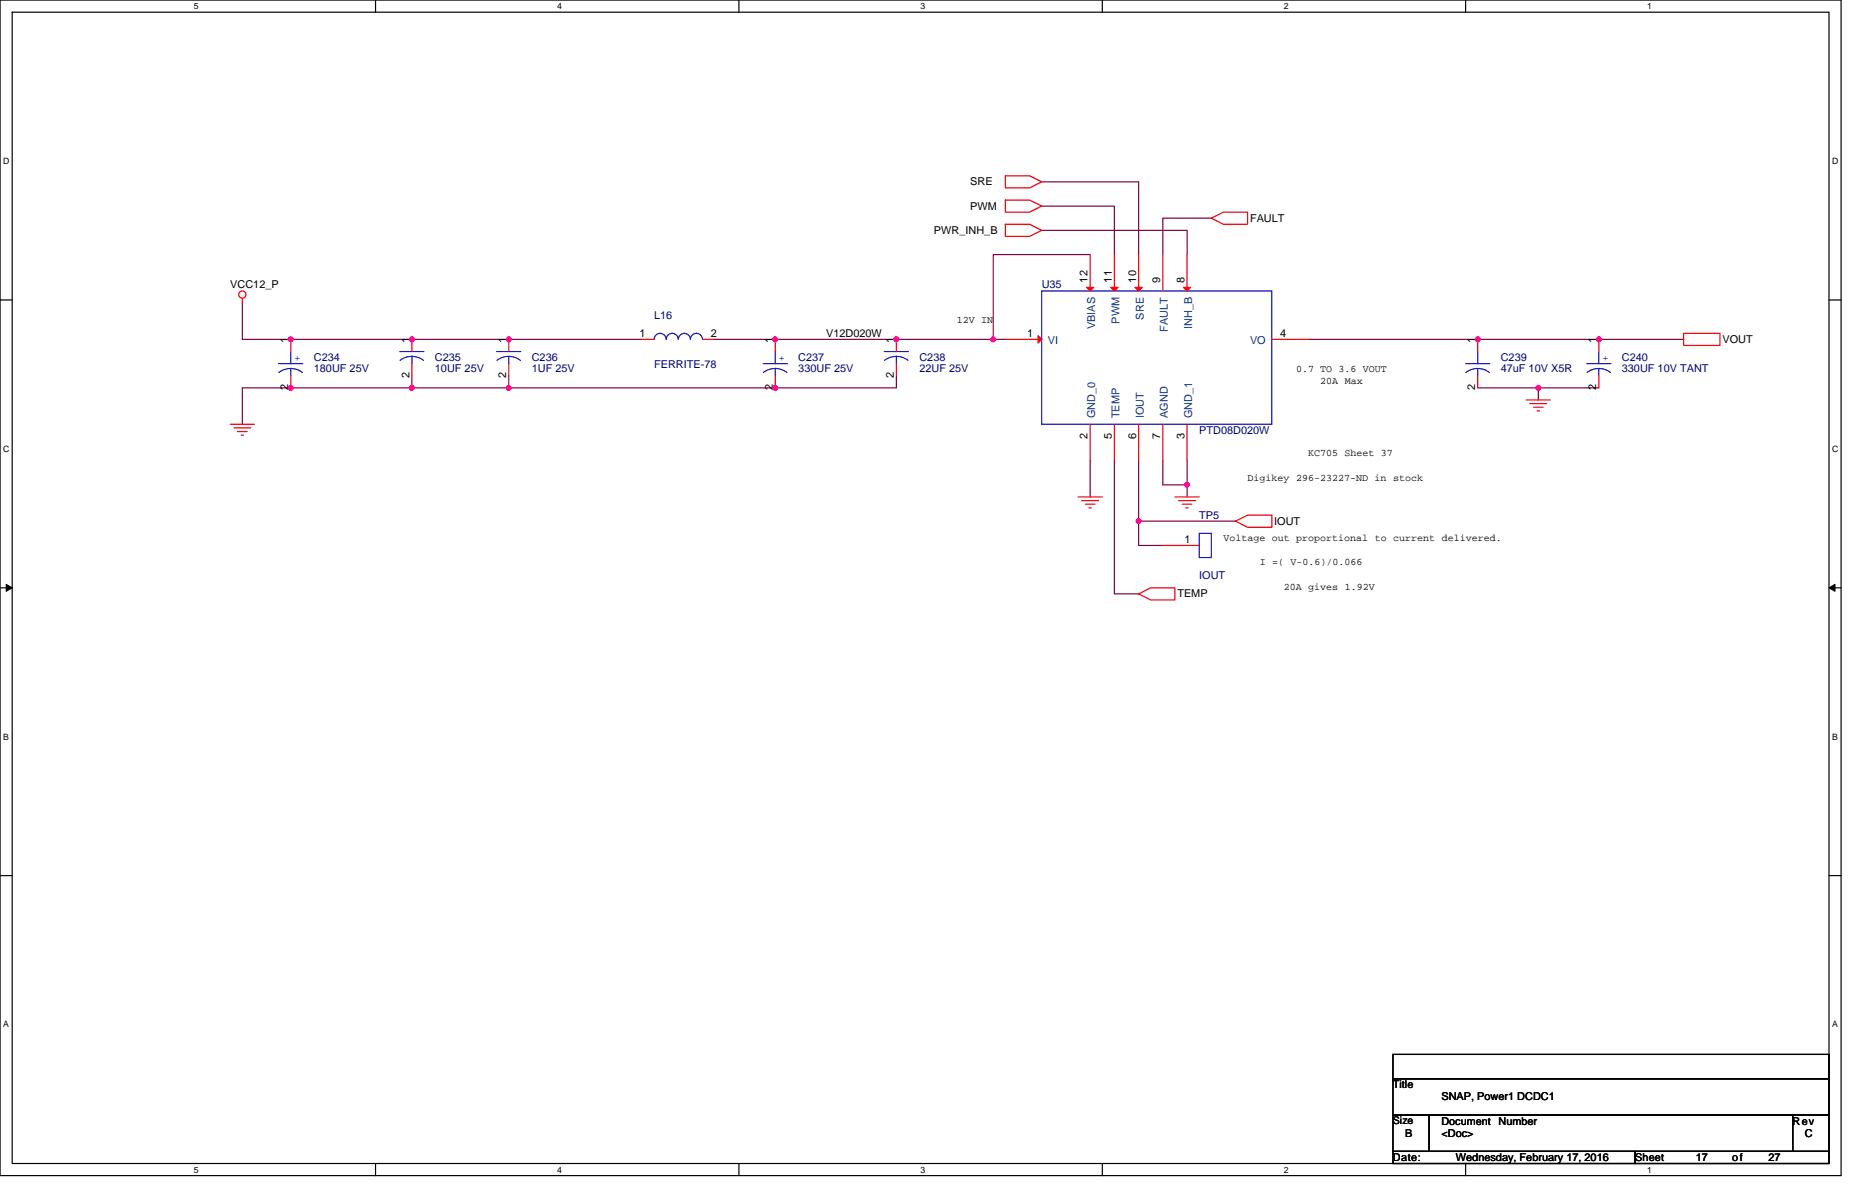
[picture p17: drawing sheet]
<svg xmlns="http://www.w3.org/2000/svg" width="432mm" height="279mm" viewBox="0 0 432 279" stroke-linecap="round" stroke-linejoin="round" font-family="sans-serif">
<defs><g id="words">
<g font-size="2.5">
<text x="225.8" y="43.1">SRE</text>
<text x="225.8" y="48.8">PWM</text>
<text x="291" y="51.6">FAULT</text>
<text x="217.4" y="54.4">PWR_INH_B</text>
<text x="253.2" y="65.7" transform="rotate(-90 253.2 65.7)">12</text>
<text x="258.8" y="65.7" transform="rotate(-90 258.8 65.7)">11</text>
<text x="264.5" y="65.7" transform="rotate(-90 264.5 65.7)">10</text>
<text x="270.1" y="65.7" transform="rotate(-90 270.1 65.7)">9</text>
<text x="275.7" y="65.7" transform="rotate(-90 275.7 65.7)">8</text>
<text x="53.6" y="67.1">VCC12_P</text>
<text x="67.1" y="79.8" transform="rotate(-90 67.1 79.8)">1</text>
<text x="95.3" y="79.8" transform="rotate(-90 95.3 79.8)">1</text>
<text x="117.8" y="79.8" transform="rotate(-90 117.8 79.8)">1</text>
<text x="148.9" y="78.4">1</text>
<text x="165.5" y="78.4">2</text>
<text x="179.9" y="79.8" transform="rotate(-90 179.9 79.8)">1</text>
<text x="192.3" y="78.4">V12D020W</text>
<text x="208.1" y="79.8" transform="rotate(-90 208.1 79.8)">1</text>
<text x="239.1" y="78.4">1</text>
<text x="298" y="78.4">4</text>
<text x="343.4" y="79.8" transform="rotate(-90 343.4 79.8)">1</text>
<text x="371.6" y="79.8" transform="rotate(-90 371.6 79.8)">1</text>
<text x="400.9" y="79.8">VOUT</text>
<text x="95.3" y="88" transform="rotate(-90 95.3 88)">2</text>
<text x="117.8" y="88" transform="rotate(-90 117.8 88)">2</text>
<text x="208.1" y="88" transform="rotate(-90 208.1 88)">2</text>
<text x="67.1" y="90.8" transform="rotate(-90 67.1 90.8)">2</text>
<text x="179.9" y="90.8" transform="rotate(-90 179.9 90.8)">2</text>
<text x="343.4" y="90.8" transform="rotate(-90 343.4 90.8)">2</text>
<text x="371.6" y="90.8" transform="rotate(-90 371.6 90.8)">2</text>
<text x="253.2" y="102.1" transform="rotate(-90 253.2 102.1)">2</text>
<text x="258.8" y="102.1" transform="rotate(-90 258.8 102.1)">5</text>
<text x="264.5" y="102.1" transform="rotate(-90 264.5 102.1)">6</text>
<text x="270.1" y="102.1" transform="rotate(-90 270.1 102.1)">7</text>
<text x="275.7" y="102.1" transform="rotate(-90 275.7 102.1)">3</text>
<text x="296.6" y="122.1">IOUT</text>
<text x="275.8" y="126.3">1</text>
<text x="274.1" y="139">TEMP</text>
<text x="324.3" y="253.2">Title</text>
<text x="335.5" y="256">SNAP, Power1 DCDC1</text>
<text x="324.3" y="261.6">Size</text>
<text x="335.5" y="261.6">Document</text>
<text x="348.8" y="261.6">Number</text>
<text x="417.3" y="261.6">Rev</text>
<text x="327.1" y="264.5">B</text>
<text x="335.5" y="264.5">&lt;Doc&gt;</text>
<text x="420.1" y="264.5">C</text>
<text x="324.3" y="270.1">Date:</text>
<text x="338.9" y="270.1">Wednesday, February 17, 2016</text>
<text x="380.6" y="270.1">Sheet</text>
<text x="394.7" y="270.1">17</text>
<text x="403.2" y="270.1">of</text>
<text x="411.6" y="270.1">27</text>
</g>
<g font-size="2.5" fill="#000080">
<text x="242.5" y="67.1">U35</text>
<text x="152.3" y="74.1">L16</text>
<text x="73" y="84">C234</text>
<text x="73" y="86.6">180UF 25V</text>
<text x="101.2" y="84">C235</text>
<text x="101.2" y="86.6">10UF 25V</text>
<text x="123.8" y="84">C236</text>
<text x="123.8" y="86.6">1UF 25V</text>
<text x="152.3" y="85.7">FERRITE-78</text>
<text x="185.8" y="84">C237</text>
<text x="185.8" y="86.6">330UF 25V</text>
<text x="214" y="84">C238</text>
<text x="214" y="86.6">22UF 25V</text>
<text x="349.3" y="84">C239</text>
<text x="349.3" y="86.6">47uF 10V X5R</text>
<text x="377.5" y="84">C240</text>
<text x="377.5" y="86.6">330UF 10V TANT</text>
<text x="279.1" y="100.9">PTD08D020W</text>
<text x="279.1" y="120.7">TP5</text>
<text x="279.1" y="134.8">IOUT</text>
</g>
<g font-size="2.5" fill="#004080">
<text x="255" y="76.6" transform="rotate(-90 255 76.6)">VBIAS</text>
<text x="260.6" y="75.3" transform="rotate(-90 260.6 75.3)">PWM</text>
<text x="266.2" y="74.3" transform="rotate(-90 266.2 74.3)">SRE</text>
<text x="271.9" y="77.2" transform="rotate(-90 271.9 77.2)">FAULT</text>
<text x="277.5" y="76.6" transform="rotate(-90 277.5 76.6)">INH_B</text>
<text x="243.9" y="80.1">VI</text>
<text x="291" y="80.1">VO</text>
<text x="255" y="97.3" transform="rotate(-90 255 97.3)">GND_0</text>
<text x="260.6" y="97.3" transform="rotate(-90 260.6 97.3)">TEMP</text>
<text x="266.2" y="97.3" transform="rotate(-90 266.2 97.3)">IOUT</text>
<text x="271.9" y="97.3" transform="rotate(-90 271.9 97.3)">AGND</text>
<text x="277.5" y="97.3" transform="rotate(-90 277.5 97.3)">GND_1</text>
</g>
<g font-size="2.3">
<text x="222.8" y="75.2">12V IN</text>
<text x="301.7" y="86.4">0.7 TO 3.6 VOUT</text>
<text x="307.3" y="89.3">20A Max</text>
<text x="304.5" y="106.2">KC705 Sheet 37</text>
<text x="290.4" y="111.8">Digikey 296-23227-ND in stock</text>
<text x="284.8" y="125.9">Voltage out proportional to current delivered.</text>
<text x="293.2" y="131.6">I =( V-0.6)/0.066</text>
<text x="298.9" y="137.2">20A gives 1.92V</text>
</g>
<g font-size="2.3" fill="#00f">
<text x="68.5" y="83.9">+</text>
<text x="181.3" y="83.9">+</text>
<text x="373" y="83.9">+</text>
</g>
<g font-size="2">
<text x="45.1" y="2.1">5</text>
<text x="129.7" y="2.1">4</text>
<text x="214.3" y="2.1">3</text>
<text x="298.9" y="2.1">2</text>
<text x="383.5" y="2.1">1</text>
<text x=".7" y="38.1">D</text>
<text x="426.5" y="38.1">D</text>
<text x=".7" y="105.1">C</text>
<text x="426.5" y="105.1">C</text>
<text x=".7" y="172">B</text>
<text x="426.5" y="172">B</text>
<text x=".7" y="239">A</text>
<text x="426.5" y="239">A</text>
<text x="45.1" y="272.8">5</text>
<text x="129.7" y="272.8">4</text>
<text x="214.3" y="272.8">3</text>
<text x="298.9" y="272.8">2</text>
<text x="383.5" y="272.8">1</text>
</g>
</g></defs>
<path d="M0 0h428.6v273.5h-428.6zM2.8 2.8h422.9v267.9h-422.9z" fill="none" stroke="#000" stroke-width=".28"/>
<g fill="#fff">
<path d="M45.1 .3h1.1v2.3h-1.1z"/>
<path d="M45.1 271h1.1v2.2h-1.1z"/>
</g>
<path d="M87.4 0v2.8M87.4 270.7v2.8" fill="none" stroke="#000" stroke-width=".28"/>
<g fill="#fff">
<path d="M129.7 .3h1.1v2.3h-1.1z"/>
<path d="M129.7 271h1.1v2.2h-1.1z"/>
</g>
<path d="M172 0v2.8M172 270.7v2.8" fill="none" stroke="#000" stroke-width=".28"/>
<g fill="#fff">
<path d="M214.3 .3h1.1v2.3h-1.1z"/>
<path d="M214.3 271h1.1v2.2h-1.1z"/>
</g>
<path d="M256.6 0v2.8M256.6 270.7v2.8" fill="none" stroke="#000" stroke-width=".28"/>
<g fill="#fff">
<path d="M298.9 .3h1.1v2.3h-1.1z"/>
<path d="M298.9 271h1.1v2.2h-1.1z"/>
</g>
<path d="M341.2 0v2.8M341.2 270.7v2.8" fill="none" stroke="#000" stroke-width=".28"/>
<g fill="#fff">
<path d="M383.5 .3h1.1v2.3h-1.1z"/>
<path d="M383.5 271h1.1v2.2h-1.1z"/>
<path d="M.7 36.3h1.5v2.3h-1.5z"/>
<path d="M426.5 36.3h1.4v2.3h-1.4z"/>
<path d="M.7 103.3h1.5v2.2h-1.5z"/>
<path d="M426.5 103.3h1.4v2.2h-1.4z"/>
</g>
<path d="M0 69.8h2.8M425.7 69.8h2.9" fill="none" stroke="#000" stroke-width=".28"/>
<g fill="#fff">
<path d="M.7 170.2h1.4v2.3h-1.4z"/>
<path d="M426.5 170.2h1.3v2.3h-1.3z"/>
</g>
<path d="M0 136.8h2.8M425.7 136.8h2.9" fill="none" stroke="#000" stroke-width=".28"/>
<path d="M1.4 135.9l1.4 .9-1.4 .8zM425.7 136.8l1.4-.9v1.7z" fill="#000" stroke="#000" stroke-width=".23"/>
<g fill="#fff">
<path d="M.7 237.2h1.4v2.2h-1.4z"/>
<path d="M426.4 237.2h1.4v2.2h-1.4z"/>
</g>
<path d="M0 203.7h2.8M425.7 203.7h2.9M324.3 245.3h101.4v5.7h-101.4zM324.3 251h101.4v8.4h-101.4zM324.3 259.4h8.4v8.5h-8.4zM332.7 259.4h84.6v8.5h-84.6zM417.3 259.4h8.4v8.5h-8.4zM324.3 267.9h56.3v2.8h-56.3zM380.6 267.9h45.1v2.8h-45.1z" fill="none" stroke="#000" stroke-width=".28"/>
<g fill="none" stroke="#800040" stroke-width=".28">
<path d="M242.5 42.3h22.5v16.9M242.5 53.6h33.8v5.6M242.5 47.9h16.9v11.3M253.8 59.2h-22.6v19.8M282 50.8h-11.3v8.4M56.4 70.5v8.5h93M166.4 79h64.8M231.2 79h2.8M391.9 79h-87.4M95.9 90.2h-39.5v8.5M95.9 87.4v2.8h22.5M118.4 87.4v2.8h90.3v-2.8"/>
<path d="M344 90.2h14.1v2.8M358.1 90.2h14.1M253.8 107.1v8.5M259.4 107.1v31.1h5.6M265 107.1v14.1M270.7 107.1v5.7h5.6v-5.7M276.3 112.8v2.8M265 121.2h22.6M265 121.2v5.7h5.7"/>
</g>
<g fill="#f0f" stroke="#f0f" stroke-width=".28">
<circle cx="276.3" cy="112.8" r=".55"/>
<circle cx="67.7" cy="78.9" r=".55"/>
<circle cx="95.9" cy="78.9" r=".55"/>
<circle cx="118.4" cy="78.9" r=".55"/>
<circle cx="180.4" cy="78.9" r=".55"/>
<circle cx="208.6" cy="78.9" r=".55"/>
<circle cx="231.2" cy="78.9" r=".55"/>
<circle cx="67.7" cy="90.2" r=".55"/>
<circle cx="95.9" cy="90.2" r=".55"/>
<circle cx="118.4" cy="90.2" r=".55"/>
<circle cx="180.4" cy="90.2" r=".55"/>
<circle cx="344" cy="78.9" r=".55"/>
<circle cx="372.2" cy="78.9" r=".55"/>
<circle cx="358.1" cy="90.2" r=".55"/>
<circle cx="265" cy="121.2" r=".55"/>
</g>
<g fill="none" stroke="#f00" stroke-width=".28">
<path d="M234 46.5h5.7l2.8 1.4-2.8 1.5h-5.7zM234 40.9h5.7l2.8 1.4-2.8 1.4h-5.7zM234 52.2h5.7l2.8 1.4-2.8 1.4h-5.7zM253.8 59.2v8.5M259.4 59.2v8.5M265 59.2v8.5M270.7 59.2v8.5M276.3 59.2v8.5M282 50.8l2.8-1.4h5.6v2.8h-5.6zM56.4 69.4v1.1M67.7 79v2.8M95.9 79v2.8"/>
<path d="M118.4 79v2.8M149.4 79h2.9M163.5 79h2.9M180.5 79v2.8M208.7 79v2.8M234 79h8.5M296.1 79h8.4M344 79v2.8M372.2 79v2.8M391.9 77.6h8.5v2.8h-8.5zM53.6 98.7h5.6M54.4 99.5h4"/>
<path d="M67.7 87.4v2.8M95.9 84.6v2.8M118.4 84.6v2.8M180.5 87.4v2.8M208.7 84.6v2.8M253.8 98.7v8.4M259.4 98.7v8.4M265 98.7v8.4M270.7 98.7v8.4M276.3 98.7v8.4M344 87.4v2.8M355.3 93h5.6"/>
<path d="M356.1 93.9h3.9M357 94.7h2.2M357.8 95.6h.6M372.2 87.4v2.8M55.3 100.4h2.2M56.1 101.2h.6M251 115.6h5.6M251.8 116.5h3.9M252.6 117.3h2.3M253.5 118.2h.5M273.5 115.6h5.6M274.3 116.5h4"/>
<path d="M275.2 117.3h2.3M276 118.2h.6M265 138.2l2.9-1.4h5.6v2.8h-5.6zM270.7 126.9h8.4M287.6 121.2l2.8-1.4h5.7v2.9h-5.7z"/>
<circle cx="56.4" cy="68.5" r=".84"/>
</g>
<g fill="none" stroke="#00f" stroke-width=".28">
<path d="M160.7 78.9a1.41 1.41 0 0 0-1.4-1.3 1.41 1.41 0 0 0-1.4 1.3 1.4 1.4 0 0 0-1.4-1.3 1.4 1.4 0 0 0-1.4 1.3 1.4 1.4 0 0 0-1.5-1.3 1.37 1.37 0 0 0-1.3 1.3M163.5 78.9a1.41 1.41 0 0 0-1.4-1.3 1.38 1.38 0 0 0-1.4 1.3M242.5 67.7h53.6v31h-53.6zM64.9 84.6h5.6M64.9 86.7l1.3-.7 1.5-.3 1.4 .3 1.3 .7M67.7 85.7v1.7M67.7 81.8v2.8M93 81.8h5.7M93.1 83.8l1.3-.7 1.5-.2 1.4 .2 1.3 .7M95.9 82.9v1.7M115.6 81.8h5.6M115.7 83.8a4.5 4.5 0 0 1 5.4 0"/>
<path d="M118.4 82.9v1.7M177.6 84.6h5.7M177.7 86.7l1.3-.7 1.4-.3 1.5 .3 1.3 .7M180.5 85.7v1.7M180.5 81.8v2.8M205.8 81.8h5.7M205.9 83.8l1.3-.7 1.4-.2 1.5 .2 1.3 .7M208.7 82.9v1.7M341.2 84.6h5.6M341.2 86.7a4.5 4.5 0 0 1 5.5 0M344 85.7v1.7M344 81.8v2.8"/>
<path d="M369.4 84.6h5.6M369.4 86.7a4.5 4.5 0 0 1 5.5 0M372.2 85.7v1.7M372.2 81.8v2.8M279.1 124.1h2.9v5.6h-2.9z"/>
</g>
<g fill="#f00" stroke="#f00" stroke-width=".28">
<path d="M241.6 78.1l.9 .9-.9 .8z"/>
<path d="M258.6 66.8h1.6l-.8 .9z"/>
<path d="M264.2 66.8h1.7l-.9 .9z"/>
<path d="M252.9 66.8h1.7l-.8 .9z"/>
<path d="M275.5 66.8h1.7l-.9 .9z"/>
</g>
<use href="#words"/>
</svg>
